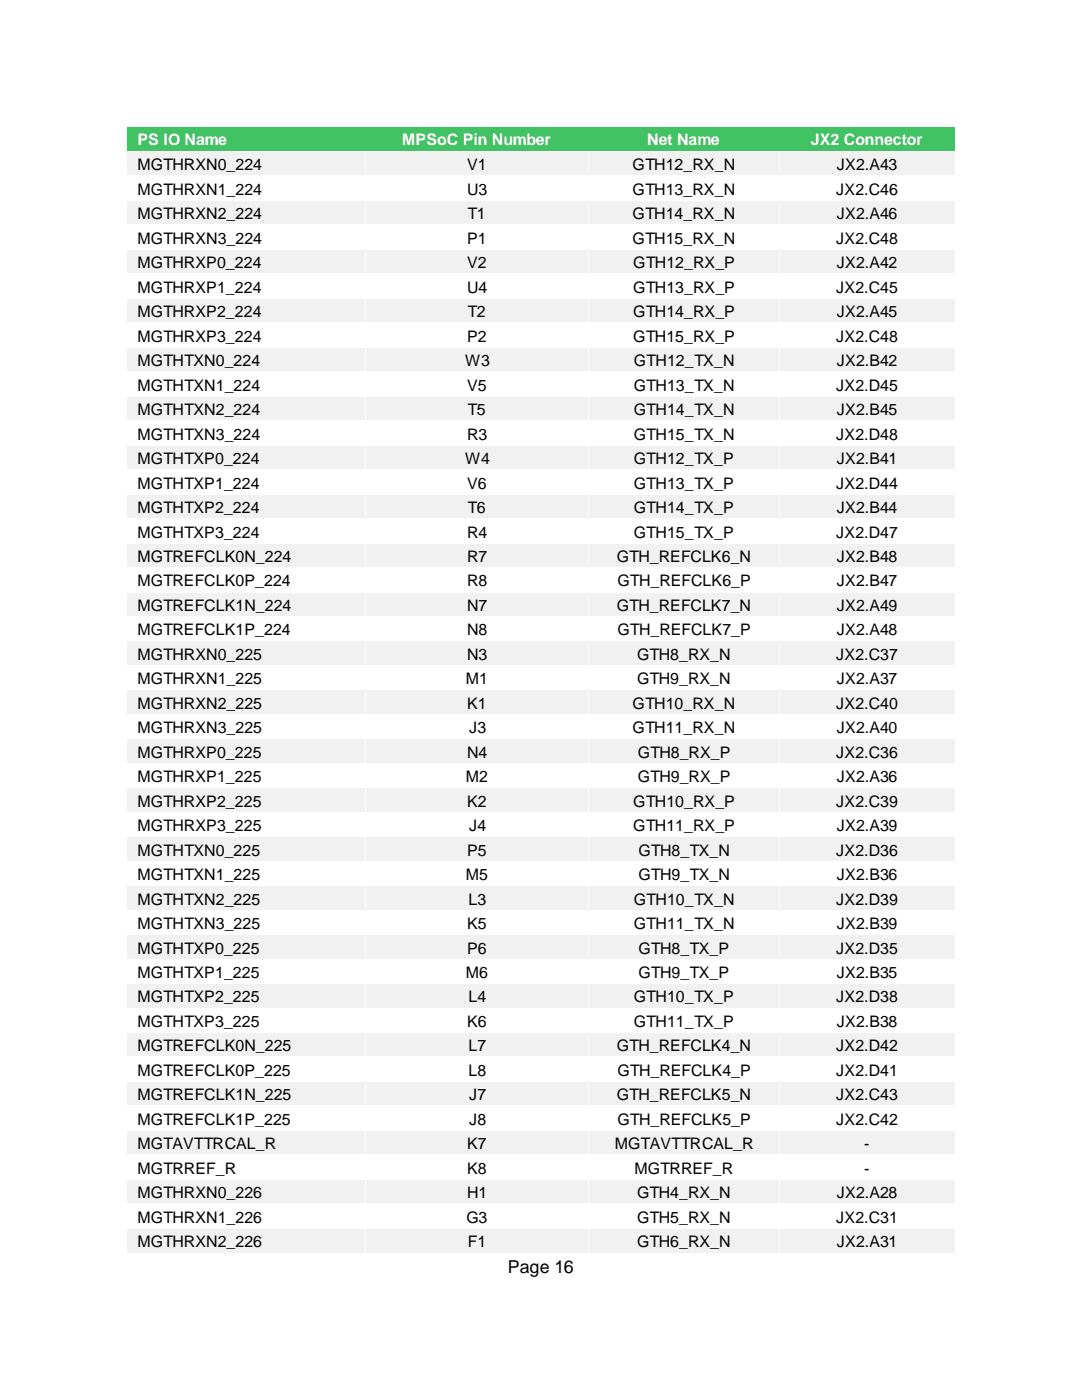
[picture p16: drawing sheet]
<svg xmlns="http://www.w3.org/2000/svg" width="216mm" height="279mm" viewBox="0 0 216 279" stroke-linecap="round" stroke-linejoin="round" font-family="sans-serif">
<defs><g id="words">
<text font-size="3.6" x="101.3" y="254.1">Page 16</text>
<g font-size="3.2" fill="#fff">
<text x="27.4" y="29">PS IO Name</text>
<text x="80.3" y="29">MPSoC Pin Number</text>
<text x="129.2" y="29">Net Name</text>
<text x="161.8" y="29">JX2 Connector</text>
</g>
<g font-size="3.2">
<text x="27.4" y="33.9">MGTHRXN0_224</text>
<text x="93.2" y="33.9">V1</text>
<text x="126.2" y="33.9">GTH12_RX_N</text>
<text x="167" y="33.9">JX2.A43</text>
<text x="27.4" y="38.9">MGTHRXN1_224</text>
<text x="93.2" y="38.9">U3</text>
<text x="126.2" y="38.9">GTH13_RX_N</text>
<text x="166.9" y="38.9">JX2.C46</text>
<text x="27.4" y="43.7">MGTHRXN2_224</text>
<text x="93.3" y="43.7">T1</text>
<text x="126.2" y="43.7">GTH14_RX_N</text>
<text x="167" y="43.7">JX2.A46</text>
<text x="27.4" y="48.6">MGTHRXN3_224</text>
<text x="27.4" y="53.5">MGTHRXP0_224</text>
<text x="93.2" y="48.6">P1</text>
<text x="93.2" y="53.5">V2</text>
<text x="126.2" y="48.6">GTH15_RX_N</text>
<text x="126.4" y="53.5">GTH12_RX_P</text>
<text x="166.9" y="48.6">JX2.C48</text>
<text x="167" y="53.5">JX2.A42</text>
<text x="27.4" y="58.4">MGTHRXP1_224</text>
<text x="93.2" y="58.4">U4</text>
<text x="126.4" y="58.4">GTH13_RX_P</text>
<text x="166.9" y="58.4">JX2.C45</text>
<text x="27.4" y="63.2">MGTHRXP2_224</text>
<text x="93.3" y="63.2">T2</text>
<text x="126.4" y="63.2">GTH14_RX_P</text>
<text x="167" y="63.2">JX2.A45</text>
<text x="27.4" y="68.2">MGTHRXP3_224</text>
<text x="93.2" y="68.2">P2</text>
<text x="126.4" y="68.2">GTH15_RX_P</text>
<text x="166.9" y="68.2">JX2.C48</text>
<text x="27.4" y="73">MGTHTXN0_224</text>
<text x="27.4" y="78">MGTHTXN1_224</text>
<text x="92.8" y="73">W3</text>
<text x="93.2" y="78">V5</text>
<text x="126.5" y="73">GTH12_TX_N</text>
<text x="126.5" y="78">GTH13_TX_N</text>
<text x="166.9" y="78">JX2.D45</text>
<text x="167" y="73">JX2.B42</text>
<text x="27.4" y="82.8">MGTHTXN2_224</text>
<text x="93.3" y="82.8">T5</text>
<text x="126.5" y="82.8">GTH14_TX_N</text>
<text x="167" y="82.8">JX2.B45</text>
<text x="27.4" y="87.8">MGTHTXN3_224</text>
<text x="93.2" y="87.8">R3</text>
<text x="126.5" y="87.8">GTH15_TX_N</text>
<text x="166.9" y="87.8">JX2.D48</text>
<text x="27.4" y="92.6">MGTHTXP0_224</text>
<text x="92.8" y="92.6">W4</text>
<text x="126.5" y="92.6">GTH12_TX_P</text>
<text x="167" y="92.6">JX2.B41</text>
<text x="27.4" y="97.5">MGTHTXP1_224</text>
<text x="93.2" y="97.5">V6</text>
<text x="126.5" y="97.5">GTH13_TX_P</text>
<text x="166.9" y="97.5">JX2.D44</text>
<text x="27.4" y="102.4">MGTHTXP2_224</text>
<text x="27.4" y="107.3">MGTHTXP3_224</text>
<text x="93.2" y="107.3">R4</text>
<text x="93.3" y="102.4">T6</text>
<text x="126.5" y="102.4">GTH14_TX_P</text>
<text x="126.5" y="107.3">GTH15_TX_P</text>
<text x="166.9" y="107.3">JX2.D47</text>
<text x="167" y="102.4">JX2.B44</text>
<text x="27.4" y="112.1">MGTREFCLK0N_224</text>
<text x="93.2" y="112.1">R7</text>
<text x="123.1" y="112.1">GTH_REFCLK6_N</text>
<text x="167" y="112.1">JX2.B48</text>
<text x="27.4" y="117">MGTREFCLK0P_224</text>
<text x="93.2" y="117">R8</text>
<text x="123.2" y="117">GTH_REFCLK6_P</text>
<text x="167" y="117">JX2.B47</text>
<text x="27.4" y="121.9">MGTREFCLK1N_224</text>
<text x="93.2" y="121.9">N7</text>
<text x="123.1" y="121.9">GTH_REFCLK7_N</text>
<text x="167" y="121.9">JX2.A49</text>
<text x="27.4" y="126.7">MGTREFCLK1P_224</text>
<text x="27.4" y="131.7">MGTHRXN0_225</text>
<text x="93.2" y="126.7">N8</text>
<text x="93.2" y="131.7">N3</text>
<text x="123.2" y="126.7">GTH_REFCLK7_P</text>
<text x="127.1" y="131.7">GTH8_RX_N</text>
<text x="166.9" y="131.7">JX2.C37</text>
<text x="167" y="126.7">JX2.A48</text>
<text x="27.4" y="136.5">MGTHRXN1_225</text>
<text x="93" y="136.5">M1</text>
<text x="127.1" y="136.5">GTH9_RX_N</text>
<text x="167" y="136.5">JX2.A37</text>
<text x="27.4" y="141.5">MGTHRXN2_225</text>
<text x="93.2" y="141.5">K1</text>
<text x="126.2" y="141.5">GTH10_RX_N</text>
<text x="166.9" y="141.5">JX2.C40</text>
<text x="27.4" y="146.3">MGTHRXN3_225</text>
<text x="93.6" y="146.3">J3</text>
<text x="126.2" y="146.3">GTH11_RX_N</text>
<text x="167" y="146.3">JX2.A40</text>
<text x="27.4" y="151.3">MGTHRXP0_225</text>
<text x="93.2" y="151.3">N4</text>
<text x="127.3" y="151.3">GTH8_RX_P</text>
<text x="166.9" y="151.3">JX2.C36</text>
<text x="27.4" y="156.1">MGTHRXP1_225</text>
<text x="27.4" y="161">MGTHRXP2_225</text>
<text x="93" y="156.1">M2</text>
<text x="93.2" y="161">K2</text>
<text x="126.4" y="161">GTH10_RX_P</text>
<text x="127.3" y="156.1">GTH9_RX_P</text>
<text x="166.9" y="161">JX2.C39</text>
<text x="167" y="156.1">JX2.A36</text>
<text x="27.4" y="165.9">MGTHRXP3_225</text>
<text x="93.6" y="165.9">J4</text>
<text x="126.4" y="165.9">GTH11_RX_P</text>
<text x="167" y="165.9">JX2.A39</text>
<text x="27.4" y="170.8">MGTHTXN0_225</text>
<text x="93.2" y="170.8">P5</text>
<text x="127.4" y="170.8">GTH8_TX_N</text>
<text x="166.9" y="170.8">JX2.D36</text>
<text x="27.4" y="175.6">MGTHTXN1_225</text>
<text x="93" y="175.6">M5</text>
<text x="127.4" y="175.6">GTH9_TX_N</text>
<text x="167" y="175.6">JX2.B36</text>
<text x="27.4" y="180.6">MGTHTXN2_225</text>
<text x="27.4" y="185.4">MGTHTXN3_225</text>
<text x="93.2" y="185.4">K5</text>
<text x="93.5" y="180.6">L3</text>
<text x="126.5" y="180.6">GTH10_TX_N</text>
<text x="126.5" y="185.4">GTH11_TX_N</text>
<text x="166.9" y="180.6">JX2.D39</text>
<text x="167" y="185.4">JX2.B39</text>
<text x="27.4" y="190.4">MGTHTXP0_225</text>
<text x="93.2" y="190.4">P6</text>
<text x="127.4" y="190.4">GTH8_TX_P</text>
<text x="166.9" y="190.4">JX2.D35</text>
<text x="27.4" y="195.2">MGTHTXP1_225</text>
<text x="93" y="195.2">M6</text>
<text x="127.4" y="195.2">GTH9_TX_P</text>
<text x="167" y="195.2">JX2.B35</text>
<text x="27.4" y="200">MGTHTXP2_225</text>
<text x="93.5" y="200">L4</text>
<text x="126.5" y="200">GTH10_TX_P</text>
<text x="166.9" y="200">JX2.D38</text>
<text x="27.4" y="205">MGTHTXP3_225</text>
<text x="27.4" y="209.8">MGTREFCLK0N_225</text>
<text x="93.2" y="205">K6</text>
<text x="93.5" y="209.8">L7</text>
<text x="123.1" y="209.8">GTH_REFCLK4_N</text>
<text x="126.5" y="205">GTH11_TX_P</text>
<text x="166.9" y="209.8">JX2.D42</text>
<text x="167" y="205">JX2.B38</text>
<text x="27.4" y="214.8">MGTREFCLK0P_225</text>
<text x="93.5" y="214.8">L8</text>
<text x="123.2" y="214.8">GTH_REFCLK4_P</text>
<text x="166.9" y="214.8">JX2.D41</text>
<text x="27.4" y="219.6">MGTREFCLK1N_225</text>
<text x="93.6" y="219.6">J7</text>
<text x="123.1" y="219.6">GTH_REFCLK5_N</text>
<text x="166.9" y="219.6">JX2.C43</text>
<text x="27.4" y="224.5">MGTREFCLK1P_225</text>
<text x="93.6" y="224.5">J8</text>
<text x="123.2" y="224.5">GTH_REFCLK5_P</text>
<text x="166.9" y="224.5">JX2.C42</text>
<text x="27.4" y="229.4">MGTAVTTRCAL_R</text>
<text x="93.2" y="229.4">K7</text>
<text x="122.7" y="229.4">MGTAVTTRCAL_R</text>
<text x="172.5" y="229.4">-</text>
<text x="27.4" y="234.3">MGTRREF_R</text>
<text x="27.4" y="239.1">MGTHRXN0_226</text>
<text x="93.2" y="234.3">K8</text>
<text x="93.2" y="239.1">H1</text>
<text x="126.6" y="234.3">MGTRREF_R</text>
<text x="127.1" y="239.1">GTH4_RX_N</text>
<text x="167" y="239.1">JX2.A28</text>
<text x="172.5" y="234.3">-</text>
<text x="27.4" y="244.1">MGTHRXN1_226</text>
<text x="93.1" y="244.1">G3</text>
<text x="127.1" y="244.1">GTH5_RX_N</text>
<text x="166.9" y="244.1">JX2.C31</text>
<text x="27.4" y="248.9">MGTHRXN2_226</text>
<text x="93.3" y="248.9">F1</text>
<text x="127.1" y="248.9">GTH6_RX_N</text>
<text x="167" y="248.9">JX2.A31</text>
</g>
</g></defs>
<g fill="#41c363">
<path d="M25.4 25.4h47.6v4.7h-47.6z" fill-rule="evenodd"/>
<path d="M73 25.4h44.5v4.7h-44.5z" fill-rule="evenodd"/>
<path d="M117.5 25.4h38.1v4.7h-38.1z" fill-rule="evenodd"/>
<path d="M155.6 25.4h34.9v4.7h-34.9z" fill-rule="evenodd"/>
</g>
<g fill="#41c363">
<path d="M27.4 25.4h43.6v4.7h-43.6z"/>
<path d="M75.1 25.4h40.3v4.7h-40.3z"/>
<path d="M119.5 25.4h34v4.7h-34z"/>
<path d="M157.6 25.4h30.9v4.7h-30.9z"/>
</g>
<g fill="#f1f1f1">
<path d="M25.4 30.2h47.5v4.9h-47.5z" fill-rule="evenodd"/>
<path d="M73.2 30.2h44.1v4.9h-44.1z" fill-rule="evenodd"/>
<path d="M117.6 30.2h37.8v4.9h-37.8z" fill-rule="evenodd"/>
<path d="M155.7 30.2h34.8v4.9h-34.8z" fill-rule="evenodd"/>
</g>
<g fill="#f1f1f1">
<path d="M27.4 30.2h43.6v4.9h-43.6z"/>
<path d="M75.1 30.2h40.3v4.9h-40.3z"/>
<path d="M119.5 30.2h34v4.9h-34z"/>
<path d="M157.6 30.2h30.9v4.9h-30.9z"/>
</g>
<g fill="#fff">
<path d="M25.4 30.1h47.5v.1h-47.5z"/>
<path d="M72.9 30.1l.1 .1z"/>
<path d="M73 30.1l.2 .1z"/>
<path d="M73.2 30.1h44.1v.1h-44.1z"/>
<path d="M117.3 30.1l.2 .1z"/>
<path d="M117.5 30.1l.1 .1z"/>
<path d="M117.6 30.1h37.8v.1h-37.8z"/>
<path d="M155.4 30.1l.2 .1z"/>
<path d="M155.6 30.1l.1 .1z"/>
<path d="M155.7 30.1h34.8v.1h-34.8z"/>
<path d="M72.9 30.2h.1v4.9h-.1z"/>
<path d="M117.3 30.2h.2v4.9h-.2z"/>
<path d="M155.4 30.2h.2v4.9h-.2z"/>
<path d="M27.4 35.2h43.6v4.7h-43.6z"/>
<path d="M75.1 35.2h40.3v4.7h-40.3z"/>
<path d="M119.5 35.2h34v4.7h-34z"/>
<path d="M157.6 35.2h30.9v4.7h-30.9z"/>
<path d="M25.4 35.1h47.5v.1h-47.5z"/>
<path d="M72.9 35.1l.1 .1z"/>
<path d="M73 35.1h44.3v.1h-44.3z"/>
<path d="M117.3 35.1l.2 .1z"/>
<path d="M117.5 35.1h37.9v.1h-37.9z"/>
<path d="M155.4 35.1l.2 .1z"/>
<path d="M155.6 35.1h34.9v.1h-34.9z"/>
<path d="M72.9 35.2h.1v4.7h-.1z"/>
<path d="M117.3 35.2h.2v4.7h-.2z"/>
<path d="M155.4 35.2h.2v4.7h-.2z"/>
</g>
<g fill="#fff">
<path d="M25.4 35.2h47.5v4.7h-47.5z" fill-rule="evenodd"/>
<path d="M73.2 35.2h44.1v4.7h-44.1z" fill-rule="evenodd"/>
<path d="M117.6 35.2h37.8v4.7h-37.8z" fill-rule="evenodd"/>
<path d="M155.7 35.2h34.8v4.7h-34.8z" fill-rule="evenodd"/>
</g>
<g fill="#f1f1f1">
<path d="M25.4 40h47.5v4.7h-47.5z" fill-rule="evenodd"/>
<path d="M73.2 40h44.1v4.7h-44.1z" fill-rule="evenodd"/>
<path d="M117.6 40h37.8v4.7h-37.8z" fill-rule="evenodd"/>
<path d="M155.7 40h34.8v4.7h-34.8z" fill-rule="evenodd"/>
</g>
<g fill="#f1f1f1">
<path d="M27.4 40h43.6v4.7h-43.6z"/>
<path d="M75.1 40h40.3v4.7h-40.3z"/>
<path d="M119.5 40h34v4.7h-34z"/>
<path d="M157.6 40h30.9v4.7h-30.9z"/>
</g>
<g fill="#fff">
<path d="M25.4 39.9h47.5v.1h-47.5z"/>
<path d="M72.9 39.9l.1 .1z"/>
<path d="M73 39.9h44.3v.1h-44.3z"/>
<path d="M117.3 39.9l.2 .1z"/>
<path d="M117.5 39.9h37.9v.1h-37.9z"/>
<path d="M155.4 39.9l.2 .1z"/>
<path d="M155.6 39.9h34.9v.1h-34.9z"/>
<path d="M72.9 40h.1v4.7h-.1z"/>
<path d="M117.3 40h.2v4.7h-.2z"/>
<path d="M155.4 40h.2v4.7h-.2z"/>
<path d="M27.4 45h43.6v4.7h-43.6z"/>
<path d="M75.1 45h40.3v4.7h-40.3z"/>
<path d="M119.5 45h34v4.7h-34z"/>
<path d="M157.6 45h30.9v4.7h-30.9z"/>
<path d="M25.4 44.7h47.5v.1h-47.5z"/>
<path d="M72.9 44.7l.1 .1z"/>
<path d="M73 44.7h44.3v.1h-44.3z"/>
<path d="M117.3 44.7l.2 .1z"/>
<path d="M117.5 44.7h37.9v.1h-37.9z"/>
<path d="M155.4 44.7l.2 .1z"/>
<path d="M155.6 44.7h34.9v.1h-34.9z"/>
<path d="M72.9 44.8h.1v4.9h-.1z"/>
<path d="M117.3 44.8h.2v4.9h-.2z"/>
<path d="M155.4 44.8h.2v4.9h-.2z"/>
</g>
<g fill="#fff">
<path d="M25.4 45h47.5v4.7h-47.5z" fill-rule="evenodd"/>
<path d="M73.2 45h44.1v4.7h-44.1z" fill-rule="evenodd"/>
<path d="M117.6 45h37.8v4.7h-37.8z" fill-rule="evenodd"/>
<path d="M155.7 45h34.8v4.7h-34.8z" fill-rule="evenodd"/>
</g>
<g fill="#f1f1f1">
<path d="M25.4 49.8h47.5v4.7h-47.5z" fill-rule="evenodd"/>
<path d="M73.2 49.8h44.1v4.7h-44.1z" fill-rule="evenodd"/>
<path d="M117.6 49.8h37.8v4.7h-37.8z" fill-rule="evenodd"/>
<path d="M155.7 49.8h34.8v4.7h-34.8z" fill-rule="evenodd"/>
</g>
<g fill="#f1f1f1">
<path d="M27.4 49.8h43.6v4.7h-43.6z"/>
<path d="M75.1 49.8h40.3v4.7h-40.3z"/>
<path d="M119.5 49.8h34v4.7h-34z"/>
<path d="M157.6 49.8h30.9v4.7h-30.9z"/>
</g>
<g fill="#fff">
<path d="M25.4 49.7h47.5v.1h-47.5z"/>
<path d="M72.9 49.7l.1 .1z"/>
<path d="M73 49.7h44.3v.1h-44.3z"/>
<path d="M117.3 49.7l.2 .1z"/>
<path d="M117.5 49.7h37.9v.1h-37.9z"/>
<path d="M155.4 49.7l.2 .1z"/>
<path d="M155.6 49.7h34.9v.1h-34.9z"/>
<path d="M72.9 49.8h.1v4.7h-.1z"/>
<path d="M117.3 49.8h.2v4.7h-.2z"/>
<path d="M155.4 49.8h.2v4.7h-.2z"/>
<path d="M27.4 54.7h43.6v4.7h-43.6z"/>
<path d="M75.1 54.7h40.3v4.7h-40.3z"/>
<path d="M119.5 54.7h34v4.7h-34z"/>
<path d="M157.6 54.7h30.9v4.7h-30.9z"/>
<path d="M25.4 54.5h47.5v.1h-47.5z"/>
<path d="M72.9 54.5l.1 .1z"/>
<path d="M73 54.5h44.3v.1h-44.3z"/>
<path d="M117.3 54.5l.2 .1z"/>
<path d="M117.5 54.5h37.9v.1h-37.9z"/>
<path d="M155.4 54.5l.2 .1z"/>
<path d="M155.6 54.5h34.9v.1h-34.9z"/>
<path d="M72.9 54.6h.1v4.8h-.1z"/>
<path d="M117.3 54.6h.2v4.8h-.2z"/>
<path d="M155.4 54.6h.2v4.8h-.2z"/>
</g>
<g fill="#fff">
<path d="M25.4 54.7h47.5v4.7h-47.5z" fill-rule="evenodd"/>
<path d="M73.2 54.7h44.1v4.7h-44.1z" fill-rule="evenodd"/>
<path d="M117.6 54.7h37.8v4.7h-37.8z" fill-rule="evenodd"/>
<path d="M155.7 54.7h34.8v4.7h-34.8z" fill-rule="evenodd"/>
</g>
<g fill="#f1f1f1">
<path d="M25.4 59.6h47.5v4.7h-47.5z" fill-rule="evenodd"/>
<path d="M73.2 59.6h44.1v4.7h-44.1z" fill-rule="evenodd"/>
<path d="M117.6 59.6h37.8v4.7h-37.8z" fill-rule="evenodd"/>
<path d="M155.7 59.6h34.8v4.7h-34.8z" fill-rule="evenodd"/>
</g>
<g fill="#f1f1f1">
<path d="M27.4 59.6h43.6v4.7h-43.6z"/>
<path d="M75.1 59.6h40.3v4.7h-40.3z"/>
<path d="M119.5 59.6h34v4.7h-34z"/>
<path d="M157.6 59.6h30.9v4.7h-30.9z"/>
</g>
<g fill="#fff">
<path d="M25.4 59.4h47.5v.2h-47.5z"/>
<path d="M72.9 59.4l.1 .2z"/>
<path d="M73 59.4h44.3v.2h-44.3z"/>
<path d="M117.3 59.4l.2 .2z"/>
<path d="M117.5 59.4h37.9v.2h-37.9z"/>
<path d="M155.4 59.4l.2 .2z"/>
<path d="M155.6 59.4h34.9v.2h-34.9z"/>
<path d="M72.9 59.6h.1v4.7h-.1z"/>
<path d="M117.3 59.6h.2v4.7h-.2z"/>
<path d="M155.4 59.6h.2v4.7h-.2z"/>
<path d="M27.4 64.5h43.6v4.7h-43.6z"/>
<path d="M75.1 64.5h40.3v4.7h-40.3z"/>
<path d="M119.5 64.5h34v4.7h-34z"/>
<path d="M157.6 64.5h30.9v4.7h-30.9z"/>
<path d="M25.4 64.3h47.5v.1h-47.5z"/>
<path d="M72.9 64.3l.1 .1z"/>
<path d="M73 64.3h44.3v.1h-44.3z"/>
<path d="M117.3 64.3l.2 .1z"/>
<path d="M117.5 64.3h37.9v.1h-37.9z"/>
<path d="M155.4 64.3l.2 .1z"/>
<path d="M155.6 64.3h34.9v.1h-34.9z"/>
<path d="M72.9 64.4h.1v4.8h-.1z"/>
<path d="M117.3 64.4h.2v4.8h-.2z"/>
<path d="M155.4 64.4h.2v4.8h-.2z"/>
</g>
<g fill="#fff">
<path d="M25.4 64.5h47.5v4.7h-47.5z" fill-rule="evenodd"/>
<path d="M73.2 64.5h44.1v4.7h-44.1z" fill-rule="evenodd"/>
<path d="M117.6 64.5h37.8v4.7h-37.8z" fill-rule="evenodd"/>
<path d="M155.7 64.5h34.8v4.7h-34.8z" fill-rule="evenodd"/>
</g>
<g fill="#f1f1f1">
<path d="M25.4 69.3h47.5v4.7h-47.5z" fill-rule="evenodd"/>
<path d="M73.2 69.3h44.1v4.7h-44.1z" fill-rule="evenodd"/>
<path d="M117.6 69.3h37.8v4.7h-37.8z" fill-rule="evenodd"/>
<path d="M155.7 69.3h34.8v4.7h-34.8z" fill-rule="evenodd"/>
</g>
<g fill="#f1f1f1">
<path d="M27.4 69.3h43.6v4.7h-43.6z"/>
<path d="M75.1 69.3h40.3v4.7h-40.3z"/>
<path d="M119.5 69.3h34v4.7h-34z"/>
<path d="M157.6 69.3h30.9v4.7h-30.9z"/>
</g>
<g fill="#fff">
<path d="M25.4 69.2h47.5v.1h-47.5z"/>
<path d="M72.9 69.2l.1 .1z"/>
<path d="M73 69.2h44.3v.1h-44.3z"/>
<path d="M117.3 69.2l.2 .1z"/>
<path d="M117.5 69.2h37.9v.1h-37.9z"/>
<path d="M155.4 69.2l.2 .1z"/>
<path d="M155.6 69.2h34.9v.1h-34.9z"/>
<path d="M72.9 69.3h.1v4.7h-.1z"/>
<path d="M117.3 69.3h.2v4.7h-.2z"/>
<path d="M155.4 69.3h.2v4.7h-.2z"/>
<path d="M27.4 74.3h43.6v4.7h-43.6z"/>
<path d="M75.1 74.3h40.3v4.7h-40.3z"/>
<path d="M119.5 74.3h34v4.7h-34z"/>
<path d="M157.6 74.3h30.9v4.7h-30.9z"/>
<path d="M25.4 74h47.5v.2h-47.5z"/>
<path d="M72.9 74l.1 .2z"/>
<path d="M73 74h44.3v.2h-44.3z"/>
<path d="M117.3 74l.2 .2z"/>
<path d="M117.5 74h37.9v.2h-37.9z"/>
<path d="M155.4 74l.2 .2z"/>
<path d="M155.6 74h34.9v.2h-34.9z"/>
<path d="M72.9 74.2h.1v4.8h-.1z"/>
<path d="M117.3 74.2h.2v4.8h-.2z"/>
<path d="M155.4 74.2h.2v4.8h-.2z"/>
</g>
<g fill="#fff">
<path d="M25.4 74.3h47.5v4.7h-47.5z" fill-rule="evenodd"/>
<path d="M73.2 74.3h44.1v4.7h-44.1z" fill-rule="evenodd"/>
<path d="M117.6 74.3h37.8v4.7h-37.8z" fill-rule="evenodd"/>
<path d="M155.7 74.3h34.8v4.7h-34.8z" fill-rule="evenodd"/>
</g>
<g fill="#f1f1f1">
<path d="M25.4 79.1h47.5v4.7h-47.5z" fill-rule="evenodd"/>
<path d="M73.2 79.1h44.1v4.7h-44.1z" fill-rule="evenodd"/>
<path d="M117.6 79.1h37.8v4.7h-37.8z" fill-rule="evenodd"/>
<path d="M155.7 79.1h34.8v4.7h-34.8z" fill-rule="evenodd"/>
</g>
<g fill="#f1f1f1">
<path d="M27.4 79.1h43.6v4.7h-43.6z"/>
<path d="M75.1 79.1h40.3v4.7h-40.3z"/>
<path d="M119.5 79.1h34v4.7h-34z"/>
<path d="M157.6 79.1h30.9v4.7h-30.9z"/>
</g>
<g fill="#fff">
<path d="M25.4 79h47.5v.1h-47.5z"/>
<path d="M72.9 79l.1 .1z"/>
<path d="M73 79h44.3v.1h-44.3z"/>
<path d="M117.3 79l.2 .1z"/>
<path d="M117.5 79h37.9v.1h-37.9z"/>
<path d="M155.4 79l.2 .1z"/>
<path d="M155.6 79h34.9v.1h-34.9z"/>
<path d="M72.9 79.1h.1v4.7h-.1z"/>
<path d="M117.3 79.1h.2v4.7h-.2z"/>
<path d="M155.4 79.1h.2v4.7h-.2z"/>
<path d="M27.4 84.1h43.6v4.7h-43.6z"/>
<path d="M75.1 84.1h40.3v4.7h-40.3z"/>
<path d="M119.5 84.1h34v4.7h-34z"/>
<path d="M157.6 84.1h30.9v4.7h-30.9z"/>
<path d="M25.4 83.8h47.5v.1h-47.5z"/>
<path d="M72.9 83.8l.1 .1z"/>
<path d="M73 83.8h44.3v.1h-44.3z"/>
<path d="M117.3 83.8l.2 .1z"/>
<path d="M117.5 83.8h37.9v.1h-37.9z"/>
<path d="M155.4 83.8l.2 .1z"/>
<path d="M155.6 83.8h34.9v.1h-34.9z"/>
<path d="M72.9 83.9h.1v4.9h-.1z"/>
<path d="M117.3 83.9h.2v4.9h-.2z"/>
<path d="M155.4 83.9h.2v4.9h-.2z"/>
</g>
<g fill="#fff">
<path d="M25.4 84.1h47.5v4.7h-47.5z" fill-rule="evenodd"/>
<path d="M73.2 84.1h44.1v4.7h-44.1z" fill-rule="evenodd"/>
<path d="M117.6 84.1h37.8v4.7h-37.8z" fill-rule="evenodd"/>
<path d="M155.7 84.1h34.8v4.7h-34.8z" fill-rule="evenodd"/>
</g>
<g fill="#f1f1f1">
<path d="M25.4 88.9h47.5v4.7h-47.5z" fill-rule="evenodd"/>
<path d="M73.2 88.9h44.1v4.7h-44.1z" fill-rule="evenodd"/>
<path d="M117.6 88.9h37.8v4.7h-37.8z" fill-rule="evenodd"/>
<path d="M155.7 88.9h34.8v4.7h-34.8z" fill-rule="evenodd"/>
</g>
<g fill="#f1f1f1">
<path d="M27.4 88.9h43.6v4.7h-43.6z"/>
<path d="M75.1 88.9h40.3v4.7h-40.3z"/>
<path d="M119.5 88.9h34v4.7h-34z"/>
<path d="M157.6 88.9h30.9v4.7h-30.9z"/>
</g>
<g fill="#fff">
<path d="M25.4 88.8h47.5v.1h-47.5z"/>
<path d="M72.9 88.8l.1 .1z"/>
<path d="M73 88.8h44.3v.1h-44.3z"/>
<path d="M117.3 88.8l.2 .1z"/>
<path d="M117.5 88.8h37.9v.1h-37.9z"/>
<path d="M155.4 88.8l.2 .1z"/>
<path d="M155.6 88.8h34.9v.1h-34.9z"/>
<path d="M72.9 88.9h.1v4.7h-.1z"/>
<path d="M117.3 88.9h.2v4.7h-.2z"/>
<path d="M155.4 88.9h.2v4.7h-.2z"/>
<path d="M27.4 93.9h43.6v4.7h-43.6z"/>
<path d="M75.1 93.9h40.3v4.7h-40.3z"/>
<path d="M119.5 93.9h34v4.7h-34z"/>
<path d="M157.6 93.9h30.9v4.7h-30.9z"/>
<path d="M25.4 93.6h47.5v.1h-47.5z"/>
<path d="M72.9 93.6l.1 .1z"/>
<path d="M73 93.6h44.3v.1h-44.3z"/>
<path d="M117.3 93.6l.2 .1z"/>
<path d="M117.5 93.6h37.9v.1h-37.9z"/>
<path d="M155.4 93.6l.2 .1z"/>
<path d="M155.6 93.6h34.9v.1h-34.9z"/>
<path d="M72.9 93.7h.1v4.9h-.1z"/>
<path d="M117.3 93.7h.2v4.9h-.2z"/>
<path d="M155.4 93.7h.2v4.9h-.2z"/>
</g>
<g fill="#fff">
<path d="M25.4 93.9h47.5v4.7h-47.5z" fill-rule="evenodd"/>
<path d="M73.2 93.9h44.1v4.7h-44.1z" fill-rule="evenodd"/>
<path d="M117.6 93.9h37.8v4.7h-37.8z" fill-rule="evenodd"/>
<path d="M155.7 93.9h34.8v4.7h-34.8z" fill-rule="evenodd"/>
</g>
<g fill="#f1f1f1">
<path d="M25.4 98.7h47.5v4.7h-47.5z" fill-rule="evenodd"/>
<path d="M73.2 98.7h44.1v4.7h-44.1z" fill-rule="evenodd"/>
<path d="M117.6 98.7h37.8v4.7h-37.8z" fill-rule="evenodd"/>
<path d="M155.7 98.7h34.8v4.7h-34.8z" fill-rule="evenodd"/>
</g>
<g fill="#f1f1f1">
<path d="M27.4 98.7h43.6v4.7h-43.6z"/>
<path d="M75.1 98.7h40.3v4.7h-40.3z"/>
<path d="M119.5 98.7h34v4.7h-34z"/>
<path d="M157.6 98.7h30.9v4.7h-30.9z"/>
</g>
<g fill="#fff">
<path d="M25.4 98.6h47.5v.1h-47.5z"/>
<path d="M72.9 98.6l.1 .1z"/>
<path d="M73 98.6h44.3v.1h-44.3z"/>
<path d="M117.3 98.6l.2 .1z"/>
<path d="M117.5 98.6h37.9v.1h-37.9z"/>
<path d="M155.4 98.6l.2 .1z"/>
<path d="M155.6 98.6h34.9v.1h-34.9z"/>
<path d="M72.9 98.7h.1v4.7h-.1z"/>
<path d="M117.3 98.7h.2v4.7h-.2z"/>
<path d="M155.4 98.7h.2v4.7h-.2z"/>
<path d="M27.4 103.6h43.6v4.7h-43.6z"/>
<path d="M75.1 103.6h40.3v4.7h-40.3z"/>
<path d="M119.5 103.6h34v4.7h-34z"/>
<path d="M157.6 103.6h30.9v4.7h-30.9z"/>
<path d="M25.4 103.4h47.5v.1h-47.5z"/>
<path d="M72.9 103.4l.1 .1z"/>
<path d="M73 103.4h44.3v.1h-44.3z"/>
<path d="M117.3 103.4l.2 .1z"/>
<path d="M117.5 103.4h37.9v.1h-37.9z"/>
<path d="M155.4 103.4l.2 .1z"/>
<path d="M155.6 103.4h34.9v.1h-34.9z"/>
<path d="M72.9 103.5h.1v4.8h-.1z"/>
<path d="M117.3 103.5h.2v4.8h-.2z"/>
<path d="M155.4 103.5h.2v4.8h-.2z"/>
</g>
<g fill="#fff">
<path d="M25.4 103.6h47.5v4.7h-47.5z" fill-rule="evenodd"/>
<path d="M73.2 103.6h44.1v4.7h-44.1z" fill-rule="evenodd"/>
<path d="M117.6 103.6h37.8v4.7h-37.8z" fill-rule="evenodd"/>
<path d="M155.7 103.6h34.8v4.7h-34.8z" fill-rule="evenodd"/>
</g>
<g fill="#f1f1f1">
<path d="M25.4 108.5h47.5v4.7h-47.5z" fill-rule="evenodd"/>
<path d="M73.2 108.5h44.1v4.7h-44.1z" fill-rule="evenodd"/>
<path d="M117.6 108.5h37.8v4.7h-37.8z" fill-rule="evenodd"/>
<path d="M155.7 108.5h34.8v4.7h-34.8z" fill-rule="evenodd"/>
</g>
<g fill="#f1f1f1">
<path d="M27.4 108.5h43.6v4.7h-43.6z"/>
<path d="M75.1 108.5h40.3v4.7h-40.3z"/>
<path d="M119.5 108.5h34v4.7h-34z"/>
<path d="M157.6 108.5h30.9v4.7h-30.9z"/>
</g>
<g fill="#fff">
<path d="M25.4 108.3h47.5v.2h-47.5z"/>
<path d="M72.9 108.3l.1 .2z"/>
<path d="M73 108.3h44.3v.2h-44.3z"/>
<path d="M117.3 108.3l.2 .2z"/>
<path d="M117.5 108.3h37.9v.2h-37.9z"/>
<path d="M155.4 108.3l.2 .2z"/>
<path d="M155.6 108.3h34.9v.2h-34.9z"/>
<path d="M72.9 108.5h.1v4.7h-.1z"/>
<path d="M117.3 108.5h.2v4.7h-.2z"/>
<path d="M155.4 108.5h.2v4.7h-.2z"/>
<path d="M27.4 113.3h43.6v4.8h-43.6z"/>
<path d="M75.1 113.3h40.3v4.8h-40.3z"/>
<path d="M119.5 113.3h34v4.8h-34z"/>
<path d="M157.6 113.3h30.9v4.8h-30.9z"/>
<path d="M25.4 113.2h47.5v.1h-47.5z"/>
<path d="M72.9 113.2l.1 .1z"/>
<path d="M73 113.2h44.3v.1h-44.3z"/>
<path d="M117.3 113.2l.2 .1z"/>
<path d="M117.5 113.2h37.9v.1h-37.9z"/>
<path d="M155.4 113.2l.2 .1z"/>
<path d="M155.6 113.2h34.9v.1h-34.9z"/>
<path d="M72.9 113.3h.1v4.8h-.1z"/>
<path d="M117.3 113.3h.2v4.8h-.2z"/>
<path d="M155.4 113.3h.2v4.8h-.2z"/>
</g>
<g fill="#fff">
<path d="M25.4 113.3h47.5v4.8h-47.5z" fill-rule="evenodd"/>
<path d="M73.2 113.3h44.1v4.8h-44.1z" fill-rule="evenodd"/>
<path d="M117.6 113.3h37.8v4.8h-37.8z" fill-rule="evenodd"/>
<path d="M155.7 113.3h34.8v4.8h-34.8z" fill-rule="evenodd"/>
</g>
<g fill="#f1f1f1">
<path d="M25.4 118.2h47.5v4.7h-47.5z" fill-rule="evenodd"/>
<path d="M73.2 118.2h44.1v4.7h-44.1z" fill-rule="evenodd"/>
<path d="M117.6 118.2h37.8v4.7h-37.8z" fill-rule="evenodd"/>
<path d="M155.7 118.2h34.8v4.7h-34.8z" fill-rule="evenodd"/>
</g>
<g fill="#f1f1f1">
<path d="M27.4 118.2h43.6v4.7h-43.6z"/>
<path d="M75.1 118.2h40.3v4.7h-40.3z"/>
<path d="M119.5 118.2h34v4.7h-34z"/>
<path d="M157.6 118.2h30.9v4.7h-30.9z"/>
</g>
<g fill="#fff">
<path d="M25.4 118.1h47.5v.1h-47.5z"/>
<path d="M72.9 118.1l.1 .1z"/>
<path d="M73 118.1h44.3v.1h-44.3z"/>
<path d="M117.3 118.1l.2 .1z"/>
<path d="M117.5 118.1h37.9v.1h-37.9z"/>
<path d="M155.4 118.1l.2 .1z"/>
<path d="M155.6 118.1h34.9v.1h-34.9z"/>
<path d="M72.9 118.2h.1v4.7h-.1z"/>
<path d="M117.3 118.2h.2v4.7h-.2z"/>
<path d="M155.4 118.2h.2v4.7h-.2z"/>
<path d="M27.4 123.1h43.6v4.7h-43.6z"/>
<path d="M75.1 123.1h40.3v4.7h-40.3z"/>
<path d="M119.5 123.1h34v4.7h-34z"/>
<path d="M157.6 123.1h30.9v4.7h-30.9z"/>
<path d="M25.4 122.9h47.5v.2h-47.5z"/>
<path d="M72.9 122.9l.1 .2z"/>
<path d="M73 122.9h44.3v.2h-44.3z"/>
<path d="M117.3 122.9l.2 .2z"/>
<path d="M117.5 122.9h37.9v.2h-37.9z"/>
<path d="M155.4 122.9l.2 .2z"/>
<path d="M155.6 122.9h34.9v.2h-34.9z"/>
<path d="M72.9 123.1h.1v4.7h-.1z"/>
<path d="M117.3 123.1h.2v4.7h-.2z"/>
<path d="M155.4 123.1h.2v4.7h-.2z"/>
</g>
<g fill="#fff">
<path d="M25.4 123.1h47.5v4.7h-47.5z" fill-rule="evenodd"/>
<path d="M73.2 123.1h44.1v4.7h-44.1z" fill-rule="evenodd"/>
<path d="M117.6 123.1h37.8v4.7h-37.8z" fill-rule="evenodd"/>
<path d="M155.7 123.1h34.8v4.7h-34.8z" fill-rule="evenodd"/>
</g>
<g fill="#f1f1f1">
<path d="M25.4 128h47.5v4.7h-47.5z" fill-rule="evenodd"/>
<path d="M73.2 128h44.1v4.7h-44.1z" fill-rule="evenodd"/>
<path d="M117.6 128h37.8v4.7h-37.8z" fill-rule="evenodd"/>
<path d="M155.7 128h34.8v4.7h-34.8z" fill-rule="evenodd"/>
</g>
<g fill="#f1f1f1">
<path d="M27.4 128h43.6v4.7h-43.6z"/>
<path d="M75.1 128h40.3v4.7h-40.3z"/>
<path d="M119.5 128h34v4.7h-34z"/>
<path d="M157.6 128h30.9v4.7h-30.9z"/>
</g>
<g fill="#fff">
<path d="M25.4 127.8h47.5v.1h-47.5z"/>
<path d="M72.9 127.8l.1 .1z"/>
<path d="M73 127.8h44.3v.1h-44.3z"/>
<path d="M117.3 127.8l.2 .1z"/>
<path d="M117.5 127.8h37.9v.1h-37.9z"/>
<path d="M155.4 127.8l.2 .1z"/>
<path d="M155.6 127.8h34.9v.1h-34.9z"/>
<path d="M72.9 127.9h.1v4.8h-.1z"/>
<path d="M117.3 127.9h.2v4.8h-.2z"/>
<path d="M155.4 127.9h.2v4.8h-.2z"/>
<path d="M27.4 132.8h43.6v4.7h-43.6z"/>
<path d="M75.1 132.8h40.3v4.7h-40.3z"/>
<path d="M119.5 132.8h34v4.7h-34z"/>
<path d="M157.6 132.8h30.9v4.7h-30.9z"/>
<path d="M25.4 132.7h47.5v.1h-47.5z"/>
<path d="M72.9 132.7l.1 .1z"/>
<path d="M73 132.7h44.3v.1h-44.3z"/>
<path d="M117.3 132.7l.2 .1z"/>
<path d="M117.5 132.7h37.9v.1h-37.9z"/>
<path d="M155.4 132.7l.2 .1z"/>
<path d="M155.6 132.7h34.9v.1h-34.9z"/>
<path d="M72.9 132.8h.1v4.7h-.1z"/>
<path d="M117.3 132.8h.2v4.7h-.2z"/>
<path d="M155.4 132.8h.2v4.7h-.2z"/>
</g>
<g fill="#fff">
<path d="M25.4 132.8h47.5v4.7h-47.5z" fill-rule="evenodd"/>
<path d="M73.2 132.8h44.1v4.7h-44.1z" fill-rule="evenodd"/>
<path d="M117.6 132.8h37.8v4.7h-37.8z" fill-rule="evenodd"/>
<path d="M155.7 132.8h34.8v4.7h-34.8z" fill-rule="evenodd"/>
</g>
<g fill="#f1f1f1">
<path d="M25.4 137.8h47.5v4.7h-47.5z" fill-rule="evenodd"/>
<path d="M73.2 137.8h44.1v4.7h-44.1z" fill-rule="evenodd"/>
<path d="M117.6 137.8h37.8v4.7h-37.8z" fill-rule="evenodd"/>
<path d="M155.7 137.8h34.8v4.7h-34.8z" fill-rule="evenodd"/>
</g>
<g fill="#f1f1f1">
<path d="M27.4 137.8h43.6v4.7h-43.6z"/>
<path d="M75.1 137.8h40.3v4.7h-40.3z"/>
<path d="M119.5 137.8h34v4.7h-34z"/>
<path d="M157.6 137.8h30.9v4.7h-30.9z"/>
</g>
<g fill="#fff">
<path d="M25.4 137.5h47.5v.2h-47.5z"/>
<path d="M72.9 137.5l.1 .2z"/>
<path d="M73 137.5h44.3v.2h-44.3z"/>
<path d="M117.3 137.5l.2 .2z"/>
<path d="M117.5 137.5h37.9v.2h-37.9z"/>
<path d="M155.4 137.5l.2 .2z"/>
<path d="M155.6 137.5h34.9v.2h-34.9z"/>
<path d="M72.9 137.7h.1v4.8h-.1z"/>
<path d="M117.3 137.7h.2v4.8h-.2z"/>
<path d="M155.4 137.7h.2v4.8h-.2z"/>
<path d="M27.4 142.6h43.6v4.7h-43.6z"/>
<path d="M75.1 142.6h40.3v4.7h-40.3z"/>
<path d="M119.5 142.6h34v4.7h-34z"/>
<path d="M157.6 142.6h30.9v4.7h-30.9z"/>
<path d="M25.4 142.5h47.5v.1h-47.5z"/>
<path d="M72.9 142.5l.1 .1z"/>
<path d="M73 142.5h44.3v.1h-44.3z"/>
<path d="M117.3 142.5l.2 .1z"/>
<path d="M117.5 142.5h37.9v.1h-37.9z"/>
<path d="M155.4 142.5l.2 .1z"/>
<path d="M155.6 142.5h34.9v.1h-34.9z"/>
<path d="M72.9 142.6h.1v4.7h-.1z"/>
<path d="M117.3 142.6h.2v4.7h-.2z"/>
<path d="M155.4 142.6h.2v4.7h-.2z"/>
</g>
<g fill="#fff">
<path d="M25.4 142.6h47.5v4.7h-47.5z" fill-rule="evenodd"/>
<path d="M73.2 142.6h44.1v4.7h-44.1z" fill-rule="evenodd"/>
<path d="M117.6 142.6h37.8v4.7h-37.8z" fill-rule="evenodd"/>
<path d="M155.7 142.6h34.8v4.7h-34.8z" fill-rule="evenodd"/>
</g>
<g fill="#f1f1f1">
<path d="M25.4 147.6h47.5v4.7h-47.5z" fill-rule="evenodd"/>
<path d="M73.2 147.6h44.1v4.7h-44.1z" fill-rule="evenodd"/>
<path d="M117.6 147.6h37.8v4.7h-37.8z" fill-rule="evenodd"/>
<path d="M155.7 147.6h34.8v4.7h-34.8z" fill-rule="evenodd"/>
</g>
<g fill="#f1f1f1">
<path d="M27.4 147.6h43.6v4.7h-43.6z"/>
<path d="M75.1 147.6h40.3v4.7h-40.3z"/>
<path d="M119.5 147.6h34v4.7h-34z"/>
<path d="M157.6 147.6h30.9v4.7h-30.9z"/>
</g>
<g fill="#fff">
<path d="M25.4 147.3h47.5v.1h-47.5z"/>
<path d="M72.9 147.3l.1 .1z"/>
<path d="M73 147.3h44.3v.1h-44.3z"/>
<path d="M117.3 147.3l.2 .1z"/>
<path d="M117.5 147.3h37.9v.1h-37.9z"/>
<path d="M155.4 147.3l.2 .1z"/>
<path d="M155.6 147.3h34.9v.1h-34.9z"/>
<path d="M72.9 147.4h.1v4.9h-.1z"/>
<path d="M117.3 147.4h.2v4.9h-.2z"/>
<path d="M155.4 147.4h.2v4.9h-.2z"/>
<path d="M27.4 152.4h43.6v4.7h-43.6z"/>
<path d="M75.1 152.4h40.3v4.7h-40.3z"/>
<path d="M119.5 152.4h34v4.7h-34z"/>
<path d="M157.6 152.4h30.9v4.7h-30.9z"/>
<path d="M25.4 152.3h47.5v.1h-47.5z"/>
<path d="M72.9 152.3l.1 .1z"/>
<path d="M73 152.3h44.3v.1h-44.3z"/>
<path d="M117.3 152.3l.2 .1z"/>
<path d="M117.5 152.3h37.9v.1h-37.9z"/>
<path d="M155.4 152.3l.2 .1z"/>
<path d="M155.6 152.3h34.9v.1h-34.9z"/>
<path d="M72.9 152.4h.1v4.7h-.1z"/>
<path d="M117.3 152.4h.2v4.7h-.2z"/>
<path d="M155.4 152.4h.2v4.7h-.2z"/>
</g>
<g fill="#fff">
<path d="M25.4 152.4h47.5v4.7h-47.5z" fill-rule="evenodd"/>
<path d="M73.2 152.4h44.1v4.7h-44.1z" fill-rule="evenodd"/>
<path d="M117.6 152.4h37.8v4.7h-37.8z" fill-rule="evenodd"/>
<path d="M155.7 152.4h34.8v4.7h-34.8z" fill-rule="evenodd"/>
</g>
<g fill="#f1f1f1">
<path d="M25.4 157.4h47.5v4.7h-47.5z" fill-rule="evenodd"/>
<path d="M73.2 157.4h44.1v4.7h-44.1z" fill-rule="evenodd"/>
<path d="M117.6 157.4h37.8v4.7h-37.8z" fill-rule="evenodd"/>
<path d="M155.7 157.4h34.8v4.7h-34.8z" fill-rule="evenodd"/>
</g>
<g fill="#f1f1f1">
<path d="M27.4 157.4h43.6v4.7h-43.6z"/>
<path d="M75.1 157.4h40.3v4.7h-40.3z"/>
<path d="M119.5 157.4h34v4.7h-34z"/>
<path d="M157.6 157.4h30.9v4.7h-30.9z"/>
</g>
<g fill="#fff">
<path d="M25.4 157.1h47.5v.1h-47.5z"/>
<path d="M72.9 157.1l.1 .1z"/>
<path d="M73 157.1h44.3v.1h-44.3z"/>
<path d="M117.3 157.1l.2 .1z"/>
<path d="M117.5 157.1h37.9v.1h-37.9z"/>
<path d="M155.4 157.1l.2 .1z"/>
<path d="M155.6 157.1h34.9v.1h-34.9z"/>
<path d="M72.9 157.2h.1v4.9h-.1z"/>
<path d="M117.3 157.2h.2v4.9h-.2z"/>
<path d="M155.4 157.2h.2v4.9h-.2z"/>
<path d="M27.4 162.2h43.6v4.7h-43.6z"/>
<path d="M75.1 162.2h40.3v4.7h-40.3z"/>
<path d="M119.5 162.2h34v4.7h-34z"/>
<path d="M157.6 162.2h30.9v4.7h-30.9z"/>
<path d="M25.4 162.1h47.5v.1h-47.5z"/>
<path d="M72.9 162.1l.1 .1z"/>
<path d="M73 162.1h44.3v.1h-44.3z"/>
<path d="M117.3 162.1l.2 .1z"/>
<path d="M117.5 162.1h37.9v.1h-37.9z"/>
<path d="M155.4 162.1l.2 .1z"/>
<path d="M155.6 162.1h34.9v.1h-34.9z"/>
<path d="M72.9 162.2h.1v4.7h-.1z"/>
<path d="M117.3 162.2h.2v4.7h-.2z"/>
<path d="M155.4 162.2h.2v4.7h-.2z"/>
</g>
<g fill="#fff">
<path d="M25.4 162.2h47.5v4.7h-47.5z" fill-rule="evenodd"/>
<path d="M73.2 162.2h44.1v4.7h-44.1z" fill-rule="evenodd"/>
<path d="M117.6 162.2h37.8v4.7h-37.8z" fill-rule="evenodd"/>
<path d="M155.7 162.2h34.8v4.7h-34.8z" fill-rule="evenodd"/>
</g>
<g fill="#f1f1f1">
<path d="M25.4 167.1h47.5v4.7h-47.5z" fill-rule="evenodd"/>
<path d="M73.2 167.1h44.1v4.7h-44.1z" fill-rule="evenodd"/>
<path d="M117.6 167.1h37.8v4.7h-37.8z" fill-rule="evenodd"/>
<path d="M155.7 167.1h34.8v4.7h-34.8z" fill-rule="evenodd"/>
</g>
<g fill="#f1f1f1">
<path d="M27.4 167.1h43.6v4.7h-43.6z"/>
<path d="M75.1 167.1h40.3v4.7h-40.3z"/>
<path d="M119.5 167.1h34v4.7h-34z"/>
<path d="M157.6 167.1h30.9v4.7h-30.9z"/>
</g>
<g fill="#fff">
<path d="M25.4 166.9h47.5v.1h-47.5z"/>
<path d="M72.9 166.9l.1 .1z"/>
<path d="M73 166.9h44.3v.1h-44.3z"/>
<path d="M117.3 166.9l.2 .1z"/>
<path d="M117.5 166.9h37.9v.1h-37.9z"/>
<path d="M155.4 166.9l.2 .1z"/>
<path d="M155.6 166.9h34.9v.1h-34.9z"/>
<path d="M72.9 167h.1v4.8h-.1z"/>
<path d="M117.3 167h.2v4.8h-.2z"/>
<path d="M155.4 167h.2v4.8h-.2z"/>
<path d="M27.4 172h43.6v4.7h-43.6z"/>
<path d="M75.1 172h40.3v4.7h-40.3z"/>
<path d="M119.5 172h34v4.7h-34z"/>
<path d="M157.6 172h30.9v4.7h-30.9z"/>
<path d="M25.4 171.8h47.5v.2h-47.5z"/>
<path d="M72.9 171.8l.1 .2z"/>
<path d="M73 171.8h44.3v.2h-44.3z"/>
<path d="M117.3 171.8l.2 .2z"/>
<path d="M117.5 171.8h37.9v.2h-37.9z"/>
<path d="M155.4 171.8l.2 .2z"/>
<path d="M155.6 171.8h34.9v.2h-34.9z"/>
<path d="M72.9 172h.1v4.7h-.1z"/>
<path d="M117.3 172h.2v4.7h-.2z"/>
<path d="M155.4 172h.2v4.7h-.2z"/>
</g>
<g fill="#fff">
<path d="M25.4 172h47.5v4.7h-47.5z" fill-rule="evenodd"/>
<path d="M73.2 172h44.1v4.7h-44.1z" fill-rule="evenodd"/>
<path d="M117.6 172h37.8v4.7h-37.8z" fill-rule="evenodd"/>
<path d="M155.7 172h34.8v4.7h-34.8z" fill-rule="evenodd"/>
</g>
<g fill="#f1f1f1">
<path d="M25.4 176.9h47.5v4.7h-47.5z" fill-rule="evenodd"/>
<path d="M73.2 176.9h44.1v4.7h-44.1z" fill-rule="evenodd"/>
<path d="M117.6 176.9h37.8v4.7h-37.8z" fill-rule="evenodd"/>
<path d="M155.7 176.9h34.8v4.7h-34.8z" fill-rule="evenodd"/>
</g>
<g fill="#f1f1f1">
<path d="M27.4 176.9h43.6v4.7h-43.6z"/>
<path d="M75.1 176.9h40.3v4.7h-40.3z"/>
<path d="M119.5 176.9h34v4.7h-34z"/>
<path d="M157.6 176.9h30.9v4.7h-30.9z"/>
</g>
<g fill="#fff">
<path d="M25.4 176.7h47.5v.1h-47.5z"/>
<path d="M72.9 176.7l.1 .1z"/>
<path d="M73 176.7h44.3v.1h-44.3z"/>
<path d="M117.3 176.7l.2 .1z"/>
<path d="M117.5 176.7h37.9v.1h-37.9z"/>
<path d="M155.4 176.7l.2 .1z"/>
<path d="M155.6 176.7h34.9v.1h-34.9z"/>
<path d="M72.9 176.8h.1v4.8h-.1z"/>
<path d="M117.3 176.8h.2v4.8h-.2z"/>
<path d="M155.4 176.8h.2v4.8h-.2z"/>
<path d="M27.4 181.7h43.6v4.7h-43.6z"/>
<path d="M75.1 181.7h40.3v4.7h-40.3z"/>
<path d="M119.5 181.7h34v4.7h-34z"/>
<path d="M157.6 181.7h30.9v4.7h-30.9z"/>
<path d="M25.4 181.6h47.5v.1h-47.5z"/>
<path d="M72.9 181.6l.1 .1z"/>
<path d="M73 181.6h44.3v.1h-44.3z"/>
<path d="M117.3 181.6l.2 .1z"/>
<path d="M117.5 181.6h37.9v.1h-37.9z"/>
<path d="M155.4 181.6l.2 .1z"/>
<path d="M155.6 181.6h34.9v.1h-34.9z"/>
<path d="M72.9 181.7h.1v4.7h-.1z"/>
<path d="M117.3 181.7h.2v4.7h-.2z"/>
<path d="M155.4 181.7h.2v4.7h-.2z"/>
</g>
<g fill="#fff">
<path d="M25.4 181.7h47.5v4.7h-47.5z" fill-rule="evenodd"/>
<path d="M73.2 181.7h44.1v4.7h-44.1z" fill-rule="evenodd"/>
<path d="M117.6 181.7h37.8v4.7h-37.8z" fill-rule="evenodd"/>
<path d="M155.7 181.7h34.8v4.7h-34.8z" fill-rule="evenodd"/>
</g>
<g fill="#f1f1f1">
<path d="M25.4 186.7h47.5v4.7h-47.5z" fill-rule="evenodd"/>
<path d="M73.2 186.7h44.1v4.7h-44.1z" fill-rule="evenodd"/>
<path d="M117.6 186.7h37.8v4.7h-37.8z" fill-rule="evenodd"/>
<path d="M155.7 186.7h34.8v4.7h-34.8z" fill-rule="evenodd"/>
</g>
<g fill="#f1f1f1">
<path d="M27.4 186.7h43.6v4.7h-43.6z"/>
<path d="M75.1 186.7h40.3v4.7h-40.3z"/>
<path d="M119.5 186.7h34v4.7h-34z"/>
<path d="M157.6 186.7h30.9v4.7h-30.9z"/>
</g>
<g fill="#fff">
<path d="M25.4 186.4h47.5v.2h-47.5z"/>
<path d="M72.9 186.4l.1 .2z"/>
<path d="M73 186.4h44.3v.2h-44.3z"/>
<path d="M117.3 186.4l.2 .2z"/>
<path d="M117.5 186.4h37.9v.2h-37.9z"/>
<path d="M155.4 186.4l.2 .2z"/>
<path d="M155.6 186.4h34.9v.2h-34.9z"/>
<path d="M72.9 186.6h.1v4.8h-.1z"/>
<path d="M117.3 186.6h.2v4.8h-.2z"/>
<path d="M155.4 186.6h.2v4.8h-.2z"/>
<path d="M27.4 191.5h43.6v4.7h-43.6z"/>
<path d="M75.1 191.5h40.3v4.7h-40.3z"/>
<path d="M119.5 191.5h34v4.7h-34z"/>
<path d="M157.6 191.5h30.9v4.7h-30.9z"/>
<path d="M25.4 191.4h47.5v.1h-47.5z"/>
<path d="M72.9 191.4l.1 .1z"/>
<path d="M73 191.4h44.3v.1h-44.3z"/>
<path d="M117.3 191.4l.2 .1z"/>
<path d="M117.5 191.4h37.9v.1h-37.9z"/>
<path d="M155.4 191.4l.2 .1z"/>
<path d="M155.6 191.4h34.9v.1h-34.9z"/>
<path d="M72.9 191.5h.1v4.7h-.1z"/>
<path d="M117.3 191.5h.2v4.7h-.2z"/>
<path d="M155.4 191.5h.2v4.7h-.2z"/>
</g>
<g fill="#fff">
<path d="M25.4 191.5h47.5v4.7h-47.5z" fill-rule="evenodd"/>
<path d="M73.2 191.5h44.1v4.7h-44.1z" fill-rule="evenodd"/>
<path d="M117.6 191.5h37.8v4.7h-37.8z" fill-rule="evenodd"/>
<path d="M155.7 191.5h34.8v4.7h-34.8z" fill-rule="evenodd"/>
</g>
<g fill="#f1f1f1">
<path d="M25.4 196.3h47.5v4.9h-47.5z" fill-rule="evenodd"/>
<path d="M73.2 196.3h44.1v4.9h-44.1z" fill-rule="evenodd"/>
<path d="M117.6 196.3h37.8v4.9h-37.8z" fill-rule="evenodd"/>
<path d="M155.7 196.3h34.8v4.9h-34.8z" fill-rule="evenodd"/>
</g>
<g fill="#f1f1f1">
<path d="M27.4 196.3h43.6v4.9h-43.6z"/>
<path d="M75.1 196.3h40.3v4.9h-40.3z"/>
<path d="M119.5 196.3h34v4.9h-34z"/>
<path d="M157.6 196.3h30.9v4.9h-30.9z"/>
</g>
<g fill="#fff">
<path d="M25.4 196.2h47.5v.1h-47.5z"/>
<path d="M72.9 196.2l.1 .1z"/>
<path d="M73 196.2h44.3v.1h-44.3z"/>
<path d="M117.3 196.2l.2 .1z"/>
<path d="M117.5 196.2h37.9v.1h-37.9z"/>
<path d="M155.4 196.2l.2 .1z"/>
<path d="M155.6 196.2h34.9v.1h-34.9z"/>
<path d="M72.9 196.3h.1v4.9h-.1z"/>
<path d="M117.3 196.3h.2v4.9h-.2z"/>
<path d="M155.4 196.3h.2v4.9h-.2z"/>
<path d="M27.4 201.3h43.6v4.7h-43.6z"/>
<path d="M75.1 201.3h40.3v4.7h-40.3z"/>
<path d="M119.5 201.3h34v4.7h-34z"/>
<path d="M157.6 201.3h30.9v4.7h-30.9z"/>
<path d="M25.4 201.2h47.5v.1h-47.5z"/>
<path d="M72.9 201.2l.1 .1z"/>
<path d="M73 201.2h44.3v.1h-44.3z"/>
<path d="M117.3 201.2l.2 .1z"/>
<path d="M117.5 201.2h37.9v.1h-37.9z"/>
<path d="M155.4 201.2l.2 .1z"/>
<path d="M155.6 201.2h34.9v.1h-34.9z"/>
<path d="M72.9 201.3h.1v4.7h-.1z"/>
<path d="M117.3 201.3h.2v4.7h-.2z"/>
<path d="M155.4 201.3h.2v4.7h-.2z"/>
</g>
<g fill="#fff">
<path d="M25.4 201.3h47.5v4.7h-47.5z" fill-rule="evenodd"/>
<path d="M73.2 201.3h44.1v4.7h-44.1z" fill-rule="evenodd"/>
<path d="M117.6 201.3h37.8v4.7h-37.8z" fill-rule="evenodd"/>
<path d="M155.7 201.3h34.8v4.7h-34.8z" fill-rule="evenodd"/>
</g>
<g fill="#f1f1f1">
<path d="M25.4 206.1h47.5v4.7h-47.5z" fill-rule="evenodd"/>
<path d="M73.2 206.1h44.1v4.7h-44.1z" fill-rule="evenodd"/>
<path d="M117.6 206.1h37.8v4.7h-37.8z" fill-rule="evenodd"/>
<path d="M155.7 206.1h34.8v4.7h-34.8z" fill-rule="evenodd"/>
</g>
<g fill="#f1f1f1">
<path d="M27.4 206.1h43.6v4.7h-43.6z"/>
<path d="M75.1 206.1h40.3v4.7h-40.3z"/>
<path d="M119.5 206.1h34v4.7h-34z"/>
<path d="M157.6 206.1h30.9v4.7h-30.9z"/>
</g>
<g fill="#fff">
<path d="M25.4 206h47.5v.1h-47.5z"/>
<path d="M72.9 206l.1 .1z"/>
<path d="M73 206h44.3v.1h-44.3z"/>
<path d="M117.3 206l.2 .1z"/>
<path d="M117.5 206h37.9v.1h-37.9z"/>
<path d="M155.4 206l.2 .1z"/>
<path d="M155.6 206h34.9v.1h-34.9z"/>
<path d="M72.9 206.1h.1v4.7h-.1z"/>
<path d="M117.3 206.1h.2v4.7h-.2z"/>
<path d="M155.4 206.1h.2v4.7h-.2z"/>
<path d="M27.4 211.1h43.6v4.7h-43.6z"/>
<path d="M75.1 211.1h40.3v4.7h-40.3z"/>
<path d="M119.5 211.1h34v4.7h-34z"/>
<path d="M157.6 211.1h30.9v4.7h-30.9z"/>
<path d="M25.4 210.8h47.5v.1h-47.5z"/>
<path d="M72.9 210.8l.1 .1z"/>
<path d="M73 210.8h44.3v.1h-44.3z"/>
<path d="M117.3 210.8l.2 .1z"/>
<path d="M117.5 210.8h37.9v.1h-37.9z"/>
<path d="M155.4 210.8l.2 .1z"/>
<path d="M155.6 210.8h34.9v.1h-34.9z"/>
<path d="M72.9 210.9h.1v4.9h-.1z"/>
<path d="M117.3 210.9h.2v4.9h-.2z"/>
<path d="M155.4 210.9h.2v4.9h-.2z"/>
</g>
<g fill="#fff">
<path d="M25.4 211.1h47.5v4.7h-47.5z" fill-rule="evenodd"/>
<path d="M73.2 211.1h44.1v4.7h-44.1z" fill-rule="evenodd"/>
<path d="M117.6 211.1h37.8v4.7h-37.8z" fill-rule="evenodd"/>
<path d="M155.7 211.1h34.8v4.7h-34.8z" fill-rule="evenodd"/>
</g>
<g fill="#f1f1f1">
<path d="M25.4 215.9h47.5v4.7h-47.5z" fill-rule="evenodd"/>
<path d="M73.2 215.9h44.1v4.7h-44.1z" fill-rule="evenodd"/>
<path d="M117.6 215.9h37.8v4.7h-37.8z" fill-rule="evenodd"/>
<path d="M155.7 215.9h34.8v4.7h-34.8z" fill-rule="evenodd"/>
</g>
<g fill="#f1f1f1">
<path d="M27.4 215.9h43.6v4.7h-43.6z"/>
<path d="M75.1 215.9h40.3v4.7h-40.3z"/>
<path d="M119.5 215.9h34v4.7h-34z"/>
<path d="M157.6 215.9h30.9v4.7h-30.9z"/>
</g>
<g fill="#fff">
<path d="M25.4 215.8h47.5v.1h-47.5z"/>
<path d="M72.9 215.8l.1 .1z"/>
<path d="M73 215.8h44.3v.1h-44.3z"/>
<path d="M117.3 215.8l.2 .1z"/>
<path d="M117.5 215.8h37.9v.1h-37.9z"/>
<path d="M155.4 215.8l.2 .1z"/>
<path d="M155.6 215.8h34.9v.1h-34.9z"/>
<path d="M72.9 215.9h.1v4.7h-.1z"/>
<path d="M117.3 215.9h.2v4.7h-.2z"/>
<path d="M155.4 215.9h.2v4.7h-.2z"/>
<path d="M27.4 220.9h43.6v4.7h-43.6z"/>
<path d="M75.1 220.9h40.3v4.7h-40.3z"/>
<path d="M119.5 220.9h34v4.7h-34z"/>
<path d="M157.6 220.9h30.9v4.7h-30.9z"/>
<path d="M25.4 220.6h47.5v.1h-47.5z"/>
<path d="M72.9 220.6l.1 .1z"/>
<path d="M73 220.6h44.3v.1h-44.3z"/>
<path d="M117.3 220.6l.2 .1z"/>
<path d="M117.5 220.6h37.9v.1h-37.9z"/>
<path d="M155.4 220.6l.2 .1z"/>
<path d="M155.6 220.6h34.9v.1h-34.9z"/>
<path d="M72.9 220.7h.1v4.9h-.1z"/>
<path d="M117.3 220.7h.2v4.9h-.2z"/>
<path d="M155.4 220.7h.2v4.9h-.2z"/>
</g>
<g fill="#fff">
<path d="M25.4 220.9h47.5v4.7h-47.5z" fill-rule="evenodd"/>
<path d="M73.2 220.9h44.1v4.7h-44.1z" fill-rule="evenodd"/>
<path d="M117.6 220.9h37.8v4.7h-37.8z" fill-rule="evenodd"/>
<path d="M155.7 220.9h34.8v4.7h-34.8z" fill-rule="evenodd"/>
</g>
<g fill="#f1f1f1">
<path d="M25.4 225.7h47.5v4.7h-47.5z" fill-rule="evenodd"/>
<path d="M73.2 225.7h44.1v4.7h-44.1z" fill-rule="evenodd"/>
<path d="M117.6 225.7h37.8v4.7h-37.8z" fill-rule="evenodd"/>
<path d="M155.7 225.7h34.8v4.7h-34.8z" fill-rule="evenodd"/>
</g>
<g fill="#f1f1f1">
<path d="M27.4 225.7h43.6v4.7h-43.6z"/>
<path d="M75.1 225.7h40.3v4.7h-40.3z"/>
<path d="M119.5 225.7h34v4.7h-34z"/>
<path d="M157.6 225.7h30.9v4.7h-30.9z"/>
</g>
<g fill="#fff">
<path d="M25.4 225.6h47.5v.1h-47.5z"/>
<path d="M72.9 225.6l.1 .1z"/>
<path d="M73 225.6h44.3v.1h-44.3z"/>
<path d="M117.3 225.6l.2 .1z"/>
<path d="M117.5 225.6h37.9v.1h-37.9z"/>
<path d="M155.4 225.6l.2 .1z"/>
<path d="M155.6 225.6h34.9v.1h-34.9z"/>
<path d="M72.9 225.7h.1v4.7h-.1z"/>
<path d="M117.3 225.7h.2v4.7h-.2z"/>
<path d="M155.4 225.7h.2v4.7h-.2z"/>
<path d="M27.4 230.6h43.6v4.7h-43.6z"/>
<path d="M75.1 230.6h40.3v4.7h-40.3z"/>
<path d="M119.5 230.6h34v4.7h-34z"/>
<path d="M157.6 230.6h30.9v4.7h-30.9z"/>
<path d="M25.4 230.4h47.5v.1h-47.5z"/>
<path d="M72.9 230.4l.1 .1z"/>
<path d="M73 230.4h44.3v.1h-44.3z"/>
<path d="M117.3 230.4l.2 .1z"/>
<path d="M117.5 230.4h37.9v.1h-37.9z"/>
<path d="M155.4 230.4l.2 .1z"/>
<path d="M155.6 230.4h34.9v.1h-34.9z"/>
<path d="M72.9 230.5h.1v4.8h-.1z"/>
<path d="M117.3 230.5h.2v4.8h-.2z"/>
<path d="M155.4 230.5h.2v4.8h-.2z"/>
</g>
<g fill="#fff">
<path d="M25.4 230.6h47.5v4.7h-47.5z" fill-rule="evenodd"/>
<path d="M73.2 230.6h44.1v4.7h-44.1z" fill-rule="evenodd"/>
<path d="M117.6 230.6h37.8v4.7h-37.8z" fill-rule="evenodd"/>
<path d="M155.7 230.6h34.8v4.7h-34.8z" fill-rule="evenodd"/>
</g>
<g fill="#f1f1f1">
<path d="M25.4 235.5h47.5v4.7h-47.5z" fill-rule="evenodd"/>
<path d="M73.2 235.5h44.1v4.7h-44.1z" fill-rule="evenodd"/>
<path d="M117.6 235.5h37.8v4.7h-37.8z" fill-rule="evenodd"/>
<path d="M155.7 235.5h34.8v4.7h-34.8z" fill-rule="evenodd"/>
</g>
<g fill="#f1f1f1">
<path d="M27.4 235.5h43.6v4.7h-43.6z"/>
<path d="M75.1 235.5h40.3v4.7h-40.3z"/>
<path d="M119.5 235.5h34v4.7h-34z"/>
<path d="M157.6 235.5h30.9v4.7h-30.9z"/>
</g>
<g fill="#fff">
<path d="M25.4 235.3h47.5v.2h-47.5z"/>
<path d="M72.9 235.3l.1 .2z"/>
<path d="M73 235.3h44.3v.2h-44.3z"/>
<path d="M117.3 235.3l.2 .2z"/>
<path d="M117.5 235.3h37.9v.2h-37.9z"/>
<path d="M155.4 235.3l.2 .2z"/>
<path d="M155.6 235.3h34.9v.2h-34.9z"/>
<path d="M72.9 235.5h.1v4.7h-.1z"/>
<path d="M117.3 235.5h.2v4.7h-.2z"/>
<path d="M155.4 235.5h.2v4.7h-.2z"/>
<path d="M27.4 240.4h43.6v4.7h-43.6z"/>
<path d="M75.1 240.4h40.3v4.7h-40.3z"/>
<path d="M119.5 240.4h34v4.7h-34z"/>
<path d="M157.6 240.4h30.9v4.7h-30.9z"/>
<path d="M25.4 240.2h47.5v.1h-47.5z"/>
<path d="M72.9 240.2l.1 .1z"/>
<path d="M73 240.2h44.3v.1h-44.3z"/>
<path d="M117.3 240.2l.2 .1z"/>
<path d="M117.5 240.2h37.9v.1h-37.9z"/>
<path d="M155.4 240.2l.2 .1z"/>
<path d="M155.6 240.2h34.9v.1h-34.9z"/>
<path d="M72.9 240.3h.1v4.8h-.1z"/>
<path d="M117.3 240.3h.2v4.8h-.2z"/>
<path d="M155.4 240.3h.2v4.8h-.2z"/>
</g>
<g fill="#fff">
<path d="M25.4 240.4h47.5v4.7h-47.5z" fill-rule="evenodd"/>
<path d="M73.2 240.4h44.1v4.7h-44.1z" fill-rule="evenodd"/>
<path d="M117.6 240.4h37.8v4.7h-37.8z" fill-rule="evenodd"/>
<path d="M155.7 240.4h34.8v4.7h-34.8z" fill-rule="evenodd"/>
</g>
<g fill="#f1f1f1">
<path d="M25.4 245.2h47.5v4.7h-47.5z" fill-rule="evenodd"/>
<path d="M73.2 245.2h44.1v4.7h-44.1z" fill-rule="evenodd"/>
<path d="M117.6 245.2h37.8v4.7h-37.8z" fill-rule="evenodd"/>
<path d="M155.7 245.2h34.8v4.7h-34.8z" fill-rule="evenodd"/>
</g>
<g fill="#f1f1f1">
<path d="M27.4 245.2h43.6v4.7h-43.6z"/>
<path d="M75.1 245.2h40.3v4.7h-40.3z"/>
<path d="M119.5 245.2h34v4.7h-34z"/>
<path d="M157.6 245.2h30.9v4.7h-30.9z"/>
</g>
<g fill="#fff">
<path d="M25.4 245.1h47.5v.1h-47.5z"/>
<path d="M72.9 245.1l.1 .1z"/>
<path d="M73 245.1h44.3v.1h-44.3z"/>
<path d="M117.3 245.1l.2 .1z"/>
<path d="M117.5 245.1h37.9v.1h-37.9z"/>
<path d="M155.4 245.1l.2 .1z"/>
<path d="M155.6 245.1h34.9v.1h-34.9z"/>
<path d="M72.9 245.2h.1v4.7h-.1z"/>
<path d="M117.3 245.2h.2v4.7h-.2z"/>
<path d="M155.4 245.2h.2v4.7h-.2z"/>
</g>
<use href="#words"/>
</svg>
